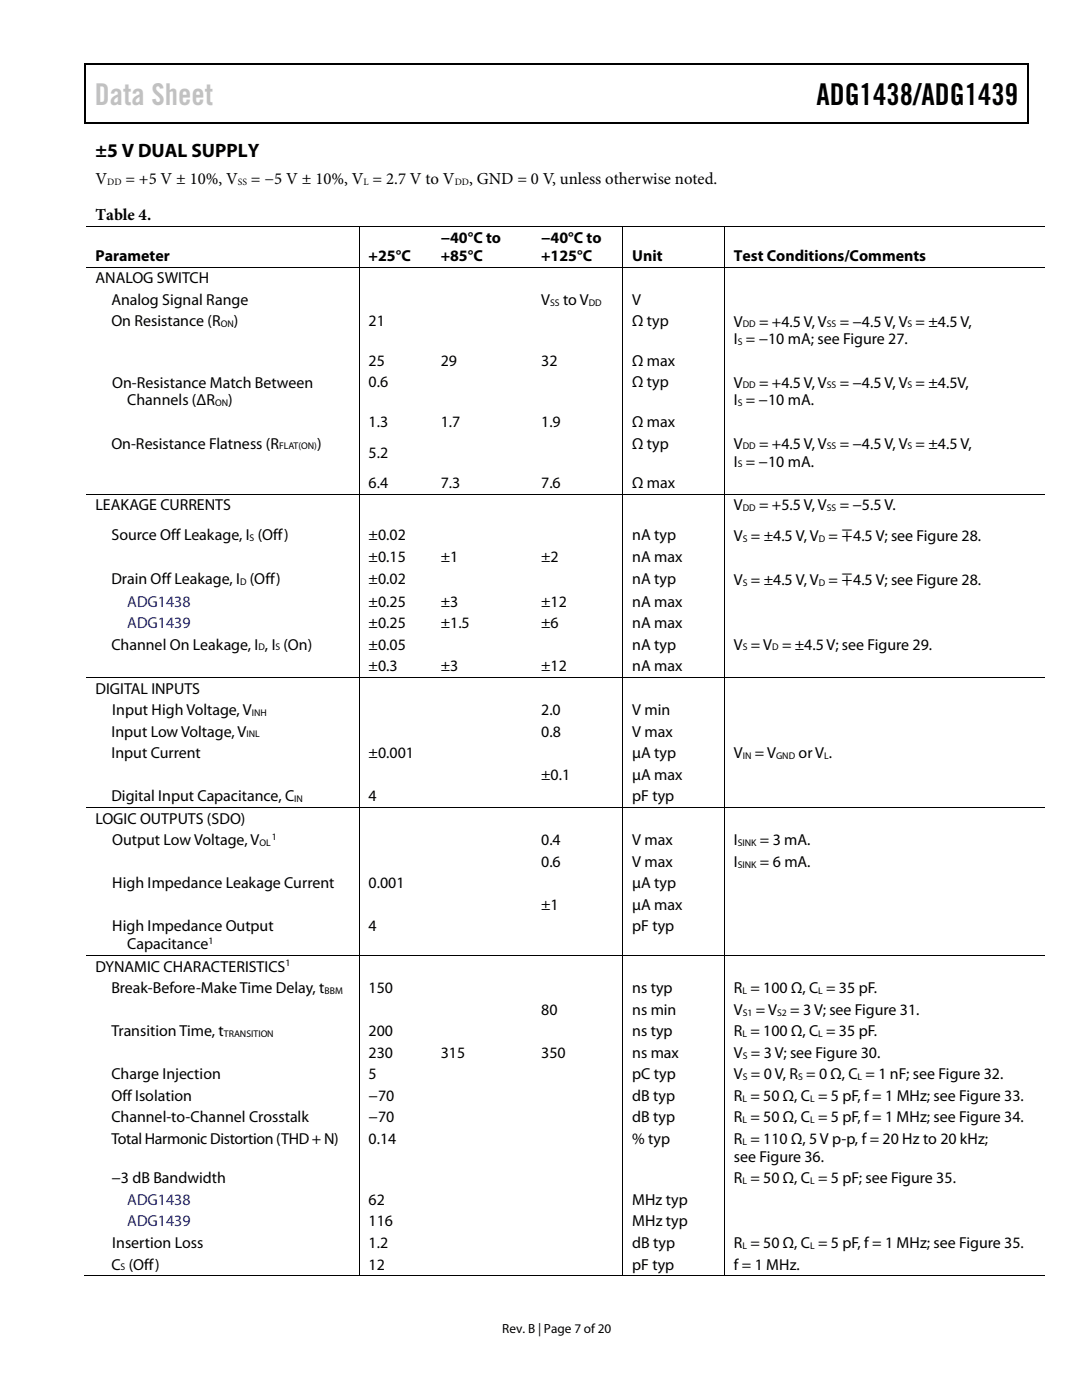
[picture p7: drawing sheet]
<svg xmlns="http://www.w3.org/2000/svg" width="216mm" height="279mm" viewBox="0 0 216 279" stroke-linecap="round" stroke-linejoin="round" font-family="sans-serif">
<defs><g id="words">
<text font-size="6" fill="#c1c1c1" x="18.9" y="21">Data Sheet</text>
<text font-size="6" x="162.9" y="21">ADG1438/ADG1439</text>
<text font-size="3.9" x="19" y="31.3">±5 V DUAL SUPPLY</text>
<g font-size="3.3">
<text x="19" y="36.8">V</text>
<text x="25" y="36.8">= +5 V ± 10%, V</text>
<text x="50.1" y="36.8">= −5 V ± 10%, V = 2.7 V to V</text>
<text x="93.6" y="36.8">, GND = 0 V, unless otherwise noted.</text>
<text x="19.1" y="43.9">Table 4.</text>
</g>
<g font-size="3.2">
<text x="19" y="52.1">Parameter</text>
<text x="73.6" y="52.1">+25°C</text>
<text x="87.9" y="48.4">−40°C to</text>
<text x="87.9" y="52.1">+85°C</text>
<text x="108" y="48.4">−40°C to</text>
<text x="108" y="52.1">+125°C</text>
<text x="126.2" y="52.1">Unit</text>
<text x="146.4" y="52.1">Test Conditions/Comments</text>
<text x="19" y="56.6">ANALOG SWITCH</text>
<text x="22.2" y="60.9">Analog Signal Range</text>
<text x="22.2" y="65.2">On Resistance (R</text>
<text x="46.7" y="65.2">)</text>
<text x="73.6" y="65.2">21</text>
<text x="108" y="60.9">V</text>
<text x="112.4" y="60.9">to V</text>
<text x="126.1" y="65.2">Ω typ</text>
<text x="126.2" y="60.9">V</text>
<text x="146.4" y="65.2">V</text>
<text x="151.5" y="65.2">= +4.5 V, V</text>
<text x="167.6" y="65.2">= −4.5 V, V = ±4.5 V,</text>
<text x="146.4" y="68.8">I = −10 mA; see Figure 27.</text>
<text x="22.4" y="77.3">On-Resistance Match Between</text>
<text x="73.6" y="73">25</text>
<text x="73.6" y="77.3">0.6</text>
<text x="87.9" y="73">29</text>
<text x="108" y="73">32</text>
<text x="126.2" y="77.3">Ω typ</text>
<text x="126.2" y="73">Ω max</text>
<text x="146.4" y="77.3">V</text>
<text x="151.5" y="77.3">= +4.5 V, V</text>
<text x="167.6" y="77.3">= −4.5 V, V = ±4.5V,</text>
<text x="25.4" y="80.9">Channels (ΔR</text>
<text x="45.5" y="80.9">)</text>
<text x="146.4" y="80.9">I = −10 mA.</text>
<text x="22.2" y="89.5">On-Resistance Flatness (R</text>
<text x="63.3" y="89.5">)</text>
<text x="73.6" y="85.2">1.3</text>
<text x="87.9" y="85.2">1.7</text>
<text x="108" y="85.2">1.9</text>
<text x="126.2" y="85.2">Ω max</text>
<text x="126.2" y="89.5">Ω typ</text>
<text x="146.4" y="89.5">V</text>
<text x="151.5" y="89.5">= +4.5 V, V</text>
<text x="167.6" y="89.5">= −4.5 V, V = ±4.5 V,</text>
<text x="73.6" y="91.3">5.2</text>
<text x="146.4" y="93.1">I = −10 mA.</text>
<text x="19" y="101.9">LEAKAGE CURRENTS</text>
<text x="73.6" y="97.4">6.4</text>
<text x="87.9" y="97.4">7.3</text>
<text x="108" y="97.4">7.6</text>
<text x="126.2" y="97.4">Ω max</text>
<text x="146.4" y="101.9">V</text>
<text x="151.5" y="101.9">= +5.5 V, V</text>
<text x="167.6" y="101.9">= −5.5 V.</text>
<text x="22.2" y="107.7">Source Off Leakage, I (Off)</text>
<text x="73.6" y="107.7">±0.02</text>
<text x="126.2" y="107.7">nA typ</text>
<text x="146.4" y="107.9">V = ±4.5 V, V = ∓4.5 V; see Figure 28.</text>
<text x="73.6" y="112.2">±0.15</text>
<text x="87.9" y="112.2">±1</text>
<text x="108" y="112.2">±2</text>
<text x="126.2" y="112.2">nA max</text>
<text x="22.2" y="116.5">Drain Off Leakage, I (Off)</text>
<text x="73.6" y="116.5">±0.02</text>
<text x="126.2" y="116.5">nA typ</text>
<text x="146.4" y="116.8">V = ±4.5 V, V = ∓4.5 V; see Figure 28.</text>
<text x="73.6" y="121.1">±0.25</text>
<text x="73.6" y="125.3">±0.25</text>
<text x="87.9" y="121.1">±3</text>
<text x="87.9" y="125.3">±1.5</text>
<text x="108" y="125.3">±6</text>
<text x="108" y="121.1">±12</text>
<text x="126.1" y="125.3">nA max</text>
<text x="126.2" y="121.1">nA max</text>
<text x="22.2" y="129.6">Channel On Leakage, I , I (On)</text>
<text x="73.6" y="129.6">±0.05</text>
<text x="126.2" y="129.6">nA typ</text>
<text x="146.4" y="129.6">V = V = ±4.5 V; see Figure 29.</text>
<text x="73.6" y="133.9">±0.3</text>
<text x="87.9" y="133.9">±3</text>
<text x="108" y="133.9">±12</text>
<text x="126.2" y="133.9">nA max</text>
<text x="19" y="138.4">DIGITAL INPUTS</text>
<text x="22.4" y="142.7">Input High Voltage, V</text>
<text x="108" y="142.7">2.0</text>
<text x="126.2" y="142.7">V min</text>
<text x="22.2" y="147">Input Low Voltage, V</text>
<text x="108" y="147">0.8</text>
<text x="126.2" y="147">V max</text>
<text x="22.2" y="151.3">Input Current</text>
<text x="73.6" y="151.3">±0.001</text>
<text x="108" y="155.6">±0.1</text>
<text x="126.2" y="155.6">µA max</text>
<text x="126.2" y="151.3">µA typ</text>
<text x="146.4" y="151.3">V</text>
<text x="150.6" y="151.3">= V</text>
<text x="159.4" y="151.3">or V .</text>
<text x="22.2" y="159.9">Digital Input Capacitance, C</text>
<text x="73.6" y="159.9">4</text>
<text x="126.2" y="159.9">pF typ</text>
<text x="19" y="164.4">LOGIC OUTPUTS (SDO)</text>
<text x="22.4" y="168.7">Output Low Voltage, V</text>
<text x="108" y="173">0.6</text>
<text x="108" y="168.7">0.4</text>
<text x="126.2" y="173">V max</text>
<text x="126.2" y="168.7">V max</text>
<text x="146.4" y="173">I</text>
<text x="146.4" y="168.7">I</text>
<text x="151.6" y="168.7">= 3 mA.</text>
<text x="151.6" y="173">= 6 mA.</text>
<text x="22.4" y="177.3">High Impedance Leakage Current</text>
<text x="73.6" y="177.3">0.001</text>
<text x="126.2" y="177.3">µA typ</text>
<text x="22.4" y="185.9">High Impedance Output</text>
<text x="73.6" y="185.8">4</text>
<text x="108" y="181.6">±1</text>
<text x="126.2" y="185.8">pF typ</text>
<text x="126.2" y="181.6">µA max</text>
<text x="25.4" y="189.5">Capacitance</text>
<text x="19" y="193.9">DYNAMIC CHARACTERISTICS</text>
<text x="22.2" y="198.2">Break-Before-Make Time Delay, t</text>
<text x="73.6" y="198.2">150</text>
<text x="108" y="202.5">80</text>
<text x="126.2" y="202.5">ns min</text>
<text x="126.2" y="198.2">ns typ</text>
<text x="146.4" y="198.2">R = 100 Ω, C = 35 pF.</text>
<text x="146.4" y="202.5">V</text>
<text x="150.8" y="202.5">= V</text>
<text x="157.7" y="202.5">= 3 V; see Figure 31.</text>
<text x="22.2" y="206.8">Transition Time, t</text>
<text x="73.6" y="206.8">200</text>
<text x="126.2" y="206.8">ns typ</text>
<text x="146.4" y="206.8">R = 100 Ω, C = 35 pF.</text>
<text x="22.2" y="215.4">Charge Injection</text>
<text x="73.6" y="211.1">230</text>
<text x="73.6" y="215.4">5</text>
<text x="87.9" y="211.1">315</text>
<text x="108" y="211.1">350</text>
<text x="126.2" y="211.1">ns max</text>
<text x="126.2" y="215.4">pC typ</text>
<text x="146.4" y="211.1">V = 3 V; see Figure 30.</text>
<text x="146.4" y="215.4">V = 0 V, R = 0 Ω, C = 1 nF; see Figure 32.</text>
<text x="22.2" y="219.7">Off Isolation</text>
<text x="73.6" y="219.7">−70</text>
<text x="126.2" y="219.7">dB typ</text>
<text x="146.4" y="219.7">R = 50 Ω, C = 5 pF, f = 1 MHz; see Figure 33.</text>
<text x="22.2" y="224">Channel-to-Channel Crosstalk</text>
<text x="73.6" y="224">−70</text>
<text x="126.2" y="224">dB typ</text>
<text x="146.4" y="224">R = 50 Ω, C = 5 pF, f = 1 MHz; see Figure 34.</text>
<text x="22.2" y="228.3">Total Harmonic Distortion (THD + N)</text>
<text x="73.6" y="228.3">0.14</text>
<text x="126.2" y="228.3">% typ</text>
<text x="146.4" y="231.9">see Figure 36.</text>
<text x="146.4" y="228.3">R = 110 Ω, 5 V p-p, f = 20 Hz to 20 kHz;</text>
<text x="22.2" y="236.2">−3 dB Bandwidth</text>
<text x="146.4" y="236.2">R = 50 Ω, C = 5 pF; see Figure 35.</text>
<text x="73.6" y="240.5">62</text>
<text x="73.6" y="244.8">116</text>
<text x="126.1" y="240.5">MHz typ</text>
<text x="126.2" y="244.8">MHz typ</text>
<text x="22.4" y="249.1">Insertion Loss</text>
<text x="73.6" y="249.1">1.2</text>
<text x="126.2" y="249.1">dB typ</text>
<text x="146.4" y="249.1">R = 50 Ω, C = 5 pF, f = 1 MHz; see Figure 35.</text>
<text x="22.2" y="253.4">C (Off)</text>
<text x="73.6" y="253.4">12</text>
<text x="126.1" y="253.4">pF typ</text>
<text x="146.4" y="253.4">f = 1 MHz.</text>
</g>
<g font-size="3.2" fill="#00f">
<text x="25.4" y="121.1">ADG1438</text>
<text x="25.4" y="125.3">ADG1439</text>
<text x="25.4" y="240.5">ADG1438</text>
<text x="25.4" y="244.8">ADG1439</text>
</g>
<text font-size="2.6" x="100.2" y="266">Rev. B | Page 7 of 20</text>
<g font-size="1.9">
<text x="21.4" y="36.9">DD</text>
<text x="47.5" y="36.9">SS</text>
<text x="72.5" y="36.9">L</text>
<text x="90.7" y="36.9">DD</text>
<text x="44" y="65.3">ON</text>
<text x="109.8" y="61">SS</text>
<text x="117.5" y="61">DD</text>
<text x="148.2" y="65.3">DD</text>
<text x="165" y="65.3">SS</text>
<text x="181.1" y="65.3">S</text>
<text x="147.2" y="68.9">S</text>
<text x="148.2" y="77.5">DD</text>
<text x="165" y="77.5">SS</text>
<text x="181.1" y="77.5">S</text>
<text x="42.9" y="81.1">ON</text>
<text x="147.2" y="81.1">S</text>
<text x="55.7" y="89.7">FLAT(ON)</text>
<text x="148.2" y="89.7">DD</text>
<text x="165" y="89.7">SS</text>
<text x="181.1" y="89.7">S</text>
<text x="147.2" y="93.3">S</text>
<text x="49.8" y="107.9">S</text>
<text x="148.2" y="102">DD</text>
<text x="165" y="102">SS</text>
<text x="148.2" y="108.1">S</text>
<text x="163.4" y="108.1">D</text>
<text x="47.9" y="116.7">D</text>
<text x="148.2" y="116.9">S</text>
<text x="163.4" y="116.9">D</text>
<text x="51.6" y="129.8">D</text>
<text x="55" y="129.8">S</text>
<text x="148.2" y="129.8">S</text>
<text x="154.1" y="129.8">D</text>
<text x="50.2" y="142.9">INH</text>
<text x="49.2" y="147.2">INL</text>
<text x="148.2" y="151.5">IN</text>
<text x="154.9" y="151.5">GND</text>
<text x="164.5" y="151.5">L</text>
<text x="58.7" y="160.1">IN</text>
<text x="54.2" y="167.6">1</text>
<text x="51.8" y="168.8">OL</text>
<text x="147.2" y="168.8">SINK</text>
<text x="147.2" y="173.1">SINK</text>
<text x="41.6" y="188.4">1</text>
<text x="57" y="192.8">1</text>
<text x="64.8" y="198.4">BBM</text>
<text x="148.1" y="198.4">L</text>
<text x="148.2" y="202.7">S1</text>
<text x="155.1" y="202.7">S2</text>
<text x="163.3" y="198.4">L</text>
<text x="44.7" y="207">TRANSITION</text>
<text x="148.1" y="207">L</text>
<text x="163.3" y="207">L</text>
<text x="148.2" y="211.3">S</text>
<text x="148.2" y="215.6">S</text>
<text x="159.2" y="215.6">S</text>
<text x="171.1" y="215.6">L</text>
<text x="148.1" y="219.9">L</text>
<text x="161.6" y="219.9">L</text>
<text x="148.1" y="224.2">L</text>
<text x="161.6" y="224.2">L</text>
<text x="148.1" y="228.5">L</text>
<text x="148.1" y="236.3">L</text>
<text x="161.6" y="236.3">L</text>
<text x="148.1" y="249.2">L</text>
<text x="161.6" y="249.2">L</text>
<text x="24.1" y="253.5">S</text>
</g>
</g></defs>
<g fill="#000">
<path d="M16.9 12.7h.2v1h-.2zM16.9 12.7h.2v.3h-.2zM82.5 12.7h.3v.3h-.3zM205.1 12.7h.2v1h-.2zM205.1 12.7h.2v.3h-.2zM16.9 24.4h.2v.3h-.2zM82.3 24.4h.2v.3h-.2zM205.1 24.4h.2v.3h-.2zM71.6 45.1h.1v.2h-.1zM71.6 53.3h.1v.1h-.1zM86 45.1h.2v.2h-.2zM86 53.3h.2v.1h-.2z"/>
<path d="M106.1 45.1h.2v.2h-.2zM106.1 53.3h.2v.1h-.2zM124.2 45.1h.1v.2h-.1zM124.2 53.3h.1v.1h-.1zM144.4 45.1h.2v.2h-.2zM144.4 53.3h.2v.1h-.2zM71.6 98.6h.1v.1h-.1zM86 98.6h.2v.1h-.2zM106.1 98.6h.2v.1h-.2zM124.2 98.6h.1v.1h-.1zM144.4 98.6h.2v.1h-.2zM71.6 135.1h.1v.2h-.1z"/>
<path d="M86 135.1h.2v.2h-.2zM106.1 135.1h.2v.2h-.2zM124.2 135.1h.1v.2h-.1zM144.4 135.1h.2v.2h-.2zM71.6 161.1h.1v.1h-.1zM86 161.1h.2v.1h-.2zM106.1 161.1h.2v.1h-.2zM124.2 161.1h.1v.1h-.1zM144.4 161.1h.2v.1h-.2zM71.6 190.6h.1v.2h-.1zM86 190.6h.2v.2h-.2zM106.1 190.6h.2v.2h-.2z"/>
<path d="M124.2 190.6h.1v.2h-.1zM144.4 190.6h.2v.2h-.2zM71.6 254.5h.1v.2h-.1zM85.8 254.5h.2v.2h-.2zM105.9 254.5h.1v.2h-.1zM124.2 254.5h.1v.2h-.1zM144.4 254.5h.2v.2h-.2z"/>
</g>
<path d="M17 13.7v10.7M17.1 12.8h65.4M82.8 12.8h122.3M205.2 13.7v10.7M17.1 24.5h188" fill="none" stroke="#000" stroke-width=".25"/>
<g fill="none" stroke="#000" stroke-width=".2">
<path d="M17.1 45.2h54.5M17.1 53.3h54.5M71.6 45.3v8M71.6 53.4v45.2M71.7 45.2h14.3M71.7 53.3h14.3M86.2 45.2h19.9M86.2 53.3h19.9M106.3 45.2h17.9M106.3 53.3h17.9M124.2 45.3v8M124.2 53.4v45.2"/>
<path d="M124.3 45.2h20.1M124.3 53.3h20.1M144.5 45.3v8M144.5 53.4v45.2M144.6 45.2h63.9M144.6 53.3h63.9M17.1 98.7h54.5M71.6 98.7v36.4M71.7 98.7h14.3M86.2 98.7h19.9M106.3 98.7h17.9M124.2 98.7v36.4"/>
<path d="M124.3 98.7h20.1M144.5 98.7v36.4M144.6 98.7h63.9M17.1 135.2h54.5M71.6 135.3v25.8M71.7 135.2h14.3M86.2 135.2h19.9M106.3 135.2h17.9M124.2 135.3v25.8M124.3 135.2h20.1M144.5 135.3v25.8M144.6 135.2h63.9"/>
<path d="M17.1 161.2h54.5M71.6 161.2v29.4M71.7 161.2h14.3M86.2 161.2h19.9M106.3 161.2h17.9M124.2 161.2v29.4M124.3 161.2h20.1M144.5 161.2v29.4M144.6 161.2h63.9M17.1 190.7h54.5M71.6 190.8v63.8M71.7 190.7h14.3"/>
<path d="M86.2 190.7h19.9M106.3 190.7h17.9M124.2 190.8v63.8M124.3 190.7h20.1M144.5 190.8v63.8M144.6 190.7h63.9M16.9 254.6h54.7M71.7 254.6h52.5M124.3 254.6h20.1M144.6 254.6h63.9"/>
</g>
<use href="#words"/>
</svg>
